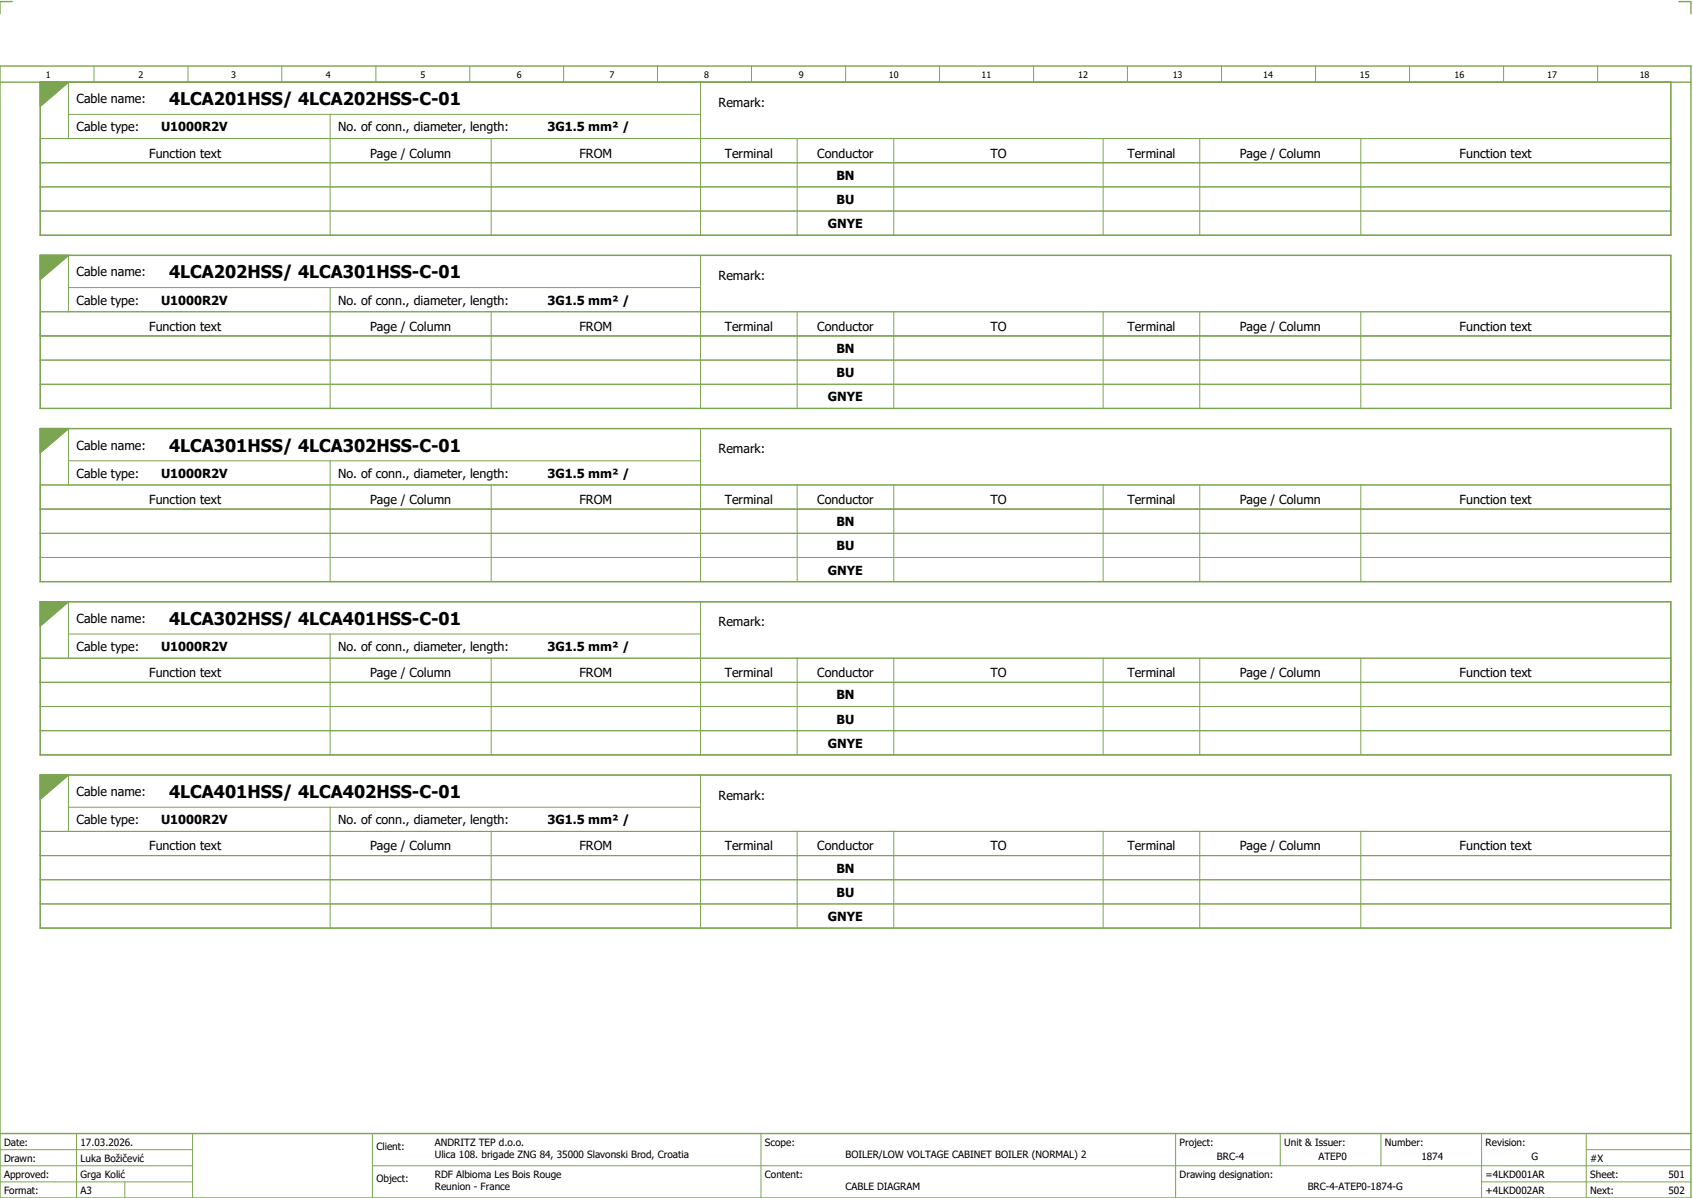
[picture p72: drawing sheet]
<svg xmlns="http://www.w3.org/2000/svg" width="421mm" height="297mm" viewBox="0 0 421 297" stroke-linecap="round" stroke-linejoin="round" font-family="sans-serif">
<defs><g id="words">
<g font-size="4.3">
<text x="42" y="26.1">4LCA201HSS/ 4LCA202HSS-C-01</text>
<text x="42" y="69.1">4LCA202HSS/ 4LCA301HSS-C-01</text>
<text x="42" y="112.1">4LCA301HSS/ 4LCA302HSS-C-01</text>
<text x="42" y="155.1">4LCA302HSS/ 4LCA401HSS-C-01</text>
<text x="42" y="198.1">4LCA401HSS/ 4LCA402HSS-C-01</text>
</g>
<g font-size="3.1">
<text x="19" y="25.6">Cable name:</text>
<text x="178.5" y="26.5">Remark:</text>
<text x="19" y="32.6">Cable type:</text>
<text x="40" y="32.6">U1000R2V</text>
<text x="84" y="32.6">No. of conn., diameter, length:</text>
<text x="136" y="32.6">3G1.5 mm² /</text>
<text x="37.1" y="39.1">Function text</text>
<text x="91.9" y="39.1">Page / Column</text>
<text x="143.9" y="39.1">FROM</text>
<text x="180" y="39.1">Terminal</text>
<text x="203" y="39.1">Conductor</text>
<text x="246" y="39.1">TO</text>
<text x="280" y="39.1">Terminal</text>
<text x="307.9" y="39.1">Page / Column</text>
<text x="362.5" y="39.1">Function text</text>
<text x="207.7" y="44.6">BN</text>
<text x="207.8" y="50.6">BU</text>
<text x="205.7" y="56.6">GNYE</text>
<text x="19" y="68.6">Cable name:</text>
<text x="178.5" y="69.5">Remark:</text>
<text x="19" y="75.6">Cable type:</text>
<text x="40" y="75.6">U1000R2V</text>
<text x="84" y="75.6">No. of conn., diameter, length:</text>
<text x="136" y="75.6">3G1.5 mm² /</text>
<text x="37.1" y="82.1">Function text</text>
<text x="91.9" y="82.1">Page / Column</text>
<text x="143.9" y="82.1">FROM</text>
<text x="180" y="82.1">Terminal</text>
<text x="203" y="82.1">Conductor</text>
<text x="246" y="82.1">TO</text>
<text x="280" y="82.1">Terminal</text>
<text x="307.9" y="82.1">Page / Column</text>
<text x="362.5" y="82.1">Function text</text>
<text x="207.7" y="87.6">BN</text>
<text x="207.8" y="93.6">BU</text>
<text x="205.7" y="99.6">GNYE</text>
<text x="19" y="111.6">Cable name:</text>
<text x="178.5" y="112.5">Remark:</text>
<text x="19" y="118.6">Cable type:</text>
<text x="40" y="118.6">U1000R2V</text>
<text x="84" y="118.6">No. of conn., diameter, length:</text>
<text x="136" y="118.6">3G1.5 mm² /</text>
<text x="37.1" y="125.1">Function text</text>
<text x="91.9" y="125.1">Page / Column</text>
<text x="143.9" y="125.1">FROM</text>
<text x="180" y="125.1">Terminal</text>
<text x="203" y="125.1">Conductor</text>
<text x="246" y="125.1">TO</text>
<text x="280" y="125.1">Terminal</text>
<text x="307.9" y="125.1">Page / Column</text>
<text x="362.5" y="125.1">Function text</text>
<text x="207.7" y="130.6">BN</text>
<text x="207.8" y="136.6">BU</text>
<text x="205.7" y="142.6">GNYE</text>
<text x="19" y="154.6">Cable name:</text>
<text x="178.5" y="155.5">Remark:</text>
<text x="19" y="161.6">Cable type:</text>
<text x="40" y="161.6">U1000R2V</text>
<text x="84" y="161.6">No. of conn., diameter, length:</text>
<text x="136" y="161.6">3G1.5 mm² /</text>
<text x="37.1" y="168.1">Function text</text>
<text x="91.9" y="168.1">Page / Column</text>
<text x="143.9" y="168.1">FROM</text>
<text x="180" y="168.1">Terminal</text>
<text x="203" y="168.1">Conductor</text>
<text x="207.7" y="173.6">BN</text>
<text x="246" y="168.1">TO</text>
<text x="280" y="168.1">Terminal</text>
<text x="307.9" y="168.1">Page / Column</text>
<text x="362.5" y="168.1">Function text</text>
<text x="207.8" y="179.6">BU</text>
<text x="205.7" y="185.6">GNYE</text>
<text x="19" y="197.6">Cable name:</text>
<text x="178.5" y="198.5">Remark:</text>
<text x="19" y="204.6">Cable type:</text>
<text x="40" y="204.6">U1000R2V</text>
<text x="84" y="204.6">No. of conn., diameter, length:</text>
<text x="136" y="204.6">3G1.5 mm² /</text>
<text x="37.1" y="211.1">Function text</text>
<text x="91.9" y="211.1">Page / Column</text>
<text x="143.9" y="211.1">FROM</text>
<text x="180" y="211.1">Terminal</text>
<text x="203" y="211.1">Conductor</text>
<text x="246" y="211.1">TO</text>
<text x="280" y="211.1">Terminal</text>
<text x="307.9" y="211.1">Page / Column</text>
<text x="362.5" y="211.1">Function text</text>
<text x="207.7" y="216.6">BN</text>
<text x="207.8" y="222.6">BU</text>
<text x="205.7" y="228.6">GNYE</text>
</g>
<g font-size="2.5">
<text x="1" y="284.4">Date:</text>
<text x="20" y="284.4">17.03.2026.</text>
<text x="93.5" y="285.4">Client:</text>
<text x="108" y="284.4">ANDRITZ TEP d.o.o.</text>
<text x="108" y="287.4">Ulica 108. brigade ZNG 84, 35000 Slavonski Brod, Croatia</text>
<text x="190" y="284.4">Scope:</text>
<text x="210" y="287.4">BOILER/LOW VOLTAGE CABINET BOILER (NORMAL) 2</text>
<text x="293" y="284.4">Project:</text>
<text x="302.3" y="287.9">BRC-4</text>
<text x="319" y="284.4">Unit &amp; Issuer:</text>
<text x="327.5" y="287.9">ATEP0</text>
<text x="344" y="284.4">Number:</text>
<text x="353" y="287.9">1874</text>
<text x="369" y="284.4">Revision:</text>
<text x="380.4" y="287.9">G</text>
<text x="1" y="288.4">Drawn:</text>
<text x="1" y="292.4">Approved:</text>
<text x="20" y="292.4">Grga Kolić</text>
<text x="20" y="288.4">Luka Božičević</text>
<text x="93.5" y="293.4">Object:</text>
<text x="108" y="292.4">RDF Albioma Les Bois Rouge</text>
<text x="190" y="292.4">Content:</text>
<text x="293" y="292.4">Drawing designation:</text>
<text x="369" y="292.4">=4LKD001AR</text>
<text x="395" y="292.4">Sheet:</text>
<text x="395" y="288.4">#X</text>
<text x="414.4" y="292.4">501</text>
<text x="1" y="296.4">Format:</text>
<text x="20" y="296.4">A3</text>
<text x="108" y="295.4">Reunion - France</text>
<text x="210" y="295.4">CABLE DIAGRAM</text>
<text x="324.8" y="295.4">BRC-4-ATEP0-1874-G</text>
<text x="369" y="296.4">+4LKD002AR</text>
<text x="395" y="296.4">Next:</text>
<text x="414.4" y="296.4">502</text>
</g>
<g font-size="2.2">
<text x="11.4" y="19.4">1</text>
<text x="34.4" y="19.4">2</text>
<text x="57.4" y="19.4">3</text>
<text x="80.9" y="19.4">4</text>
<text x="104.4" y="19.4">5</text>
<text x="128.4" y="19.4">6</text>
<text x="151.4" y="19.4">7</text>
<text x="174.9" y="19.4">8</text>
<text x="198.4" y="19.4">9</text>
<text x="220.8" y="19.4">10</text>
<text x="243.8" y="19.4">11</text>
<text x="267.8" y="19.4">12</text>
<text x="291.3" y="19.4">13</text>
<text x="313.8" y="19.4">14</text>
<text x="337.8" y="19.4">15</text>
<text x="361.3" y="19.4">16</text>
<text x="384.3" y="19.4">17</text>
<text x="407.3" y="19.4">18</text>
</g>
</g></defs>
<g fill="none" stroke="#7ca552" stroke-width=".35">
<path d="M0 16.4h420v281h-420zM3 .4h-3v3M417 .4h3v3M0 20.4h420M10 20.4v38h405v-38M17 20.4l-7 6M10 63.4h405v38h-405zM17 63.4l-7 6M10 106.4h405v38h-405zM17 106.4l-7 6M10 149.4h405v38h-405zM17 149.4l-7 6"/>
<path d="M10 192.4h405v38h-405zM17 192.4l-7 6M0 281.4h420"/>
</g>
<g fill="none" stroke="#7ca552" stroke-width=".25">
<path d="M23.4 16.5v4M46.7 16.4v4M70 16.4v4M93.4 16.4v4M116.7 16.5v4M140 16.4v4M163.3 16.4v4M186.7 16.4v4M210 16.4v4M233.4 16.4v4M256.7 16.4v4M280 16.5v4"/>
<path d="M303.4 16.4v4M326.8 16.4v4M350.1 16.4v4M373.5 16.4v4M396.8 16.4v4M10 34.4h405M10 20.4h405v38h-405zM17 28.4h157M17 20.4v14M82 28.4v12M122 34.4v6M174 20.4v20"/>
<path d="M198 34.4v6M222 34.4v6M274 34.4v6M298 34.4v6M338 34.4v6M10 40.4h405M10 46.4h405M10 52.4h405M82 40.5v5.9M82 46.5v5.9M82 52.5v5.9M122 40.5v5.9"/>
<path d="M122 46.5v5.9M122 52.5v5.9M174 40.5v5.9M174 46.5v5.9M174 52.5v5.9M198 40.5v5.9M198 46.5v5.9M198 52.5v5.9M222 40.5v5.9M222 46.5v5.9M222 52.5v5.9M274 40.5v5.9"/>
<path d="M274 46.5v5.9M274 52.5v5.9M298 40.5v5.9M298 46.5v5.9M298 52.5v5.9M338 40.5v5.9M338 46.5v5.9M338 52.5v5.9M10 63.4h405v38h-405zM10 77.4h405M17 63.4v14M17 71.4h157"/>
<path d="M82 71.4v12M122 77.4v6M174 63.4v20M198 77.4v6M222 77.4v6M274 77.4v6M298 77.4v6M338 77.4v6M10 83.4h405M10 89.4h405M10 95.4h405M82 83.5v5.9"/>
<path d="M82 89.5v5.9M82 95.5v5.9M122 83.5v5.9M122 89.5v5.9M122 95.5v5.9M174 83.5v5.9M174 89.5v5.9M174 95.5v5.9M198 83.5v5.9M198 89.5v5.9M198 95.5v5.9M222 83.5v5.9"/>
<path d="M222 89.5v5.9M222 95.5v5.9M274 83.5v5.9M274 89.5v5.9M274 95.5v5.9M298 83.5v5.9M298 89.5v5.9M298 95.5v5.9M338 83.5v5.9M338 89.5v5.9M338 95.5v5.9M10 106.4h405v38h-405z"/>
<path d="M17 106.4v14M17 114.4h157M82 114.4v12M174 106.4v20M10 120.4h405M10 126.4h405M10 132.4h405M10 138.4h405M82 126.5v5.9M82 132.5v5.9M82 138.5v5.9M122 120.4v6"/>
<path d="M122 126.5v5.9M122 132.5v5.9M122 138.5v5.9M174 126.5v5.9M174 132.5v5.9M174 138.5v5.9M198 120.4v6M198 126.5v5.9M198 132.5v5.9M198 138.5v5.9M222 120.4v6M222 126.5v5.9"/>
<path d="M222 132.5v5.9M222 138.5v5.9M274 120.4v6M274 126.5v5.9M274 132.5v5.9M274 138.5v5.9M298 120.4v6M298 126.5v5.9M298 132.5v5.9M298 138.5v5.9M338 120.4v6M338 126.5v5.9"/>
<path d="M338 132.5v5.9M338 138.5v5.9M10 149.4h405v38h-405zM17 149.4v14M17 157.4h157M82 157.4v12M174 149.4v20M10 163.4h405M10 169.4h405M10 175.4h405M82 169.5v5.9M82 175.5v5.9"/>
<path d="M122 163.4v6M122 169.5v5.9M122 175.5v5.9M174 169.5v5.9M174 175.5v5.9M198 163.4v6M198 169.5v5.9M198 175.5v5.9M222 163.4v6M222 169.5v5.9M222 175.5v5.9M274 163.4v6"/>
<path d="M274 169.5v5.9M274 175.5v5.9M298 163.4v6M298 169.5v5.9M298 175.5v5.9M338 163.4v6M338 169.5v5.9M338 175.5v5.9M10 192.4h405v38h-405zM10 181.4h405M17 192.4v14M82 181.5v5.9"/>
<path d="M122 181.5v5.9M174 181.5v5.9M174 192.4v20M198 181.5v5.9M222 181.5v5.9M274 181.5v5.9M298 181.5v5.9M338 181.5v5.9M10 206.4h405M10 212.4h405M10 218.4h405M17 200.4h157"/>
<path d="M82 200.4v12M82 212.5v5.9M82 218.5v5.9M122 206.4v6M122 212.5v5.9M122 218.5v5.9M174 212.5v5.9M174 218.5v5.9M198 206.4v6M198 212.5v5.9M198 218.5v5.9M222 206.4v6"/>
<path d="M222 212.5v5.9M222 218.5v5.9M274 206.4v6M274 212.5v5.9M274 218.5v5.9M298 206.4v6M298 212.5v5.9M298 218.5v5.9M338 206.4v6M338 212.5v5.9M338 218.5v5.9M10 224.4h405"/>
<path d="M82 224.5v5.9M122 224.5v5.9M174 224.5v5.9M198 224.5v5.9M222 224.5v5.9M274 224.5v5.9M298 224.5v5.9M338 224.5v5.9M0 285.4h47.8M0 293.4h47.8M19 281.4v16M31 293.4v4"/>
<path d="M47.8 281.4v16M47.8 289.4h-47.8M92.5 281.4v16M92.5 289.4h327.5M189 281.4v16M292 281.4v15.8M318 281.4v8M343 281.4v8M368 281.4v15.8M368 293.4h52M394 285.4h26M394 281.4v15.8"/>
</g>
<g fill="#7ca552" stroke="#7ca552" stroke-width=".25">
<path d="M10 20.4h7l-7 6z"/>
<path d="M10 63.4h7l-7 6z"/>
<path d="M10 106.4h7l-7 6z"/>
<path d="M10 149.4h7l-7 6z"/>
<path d="M10 192.4h7l-7 6z"/>
</g>
<use href="#words"/>
</svg>
